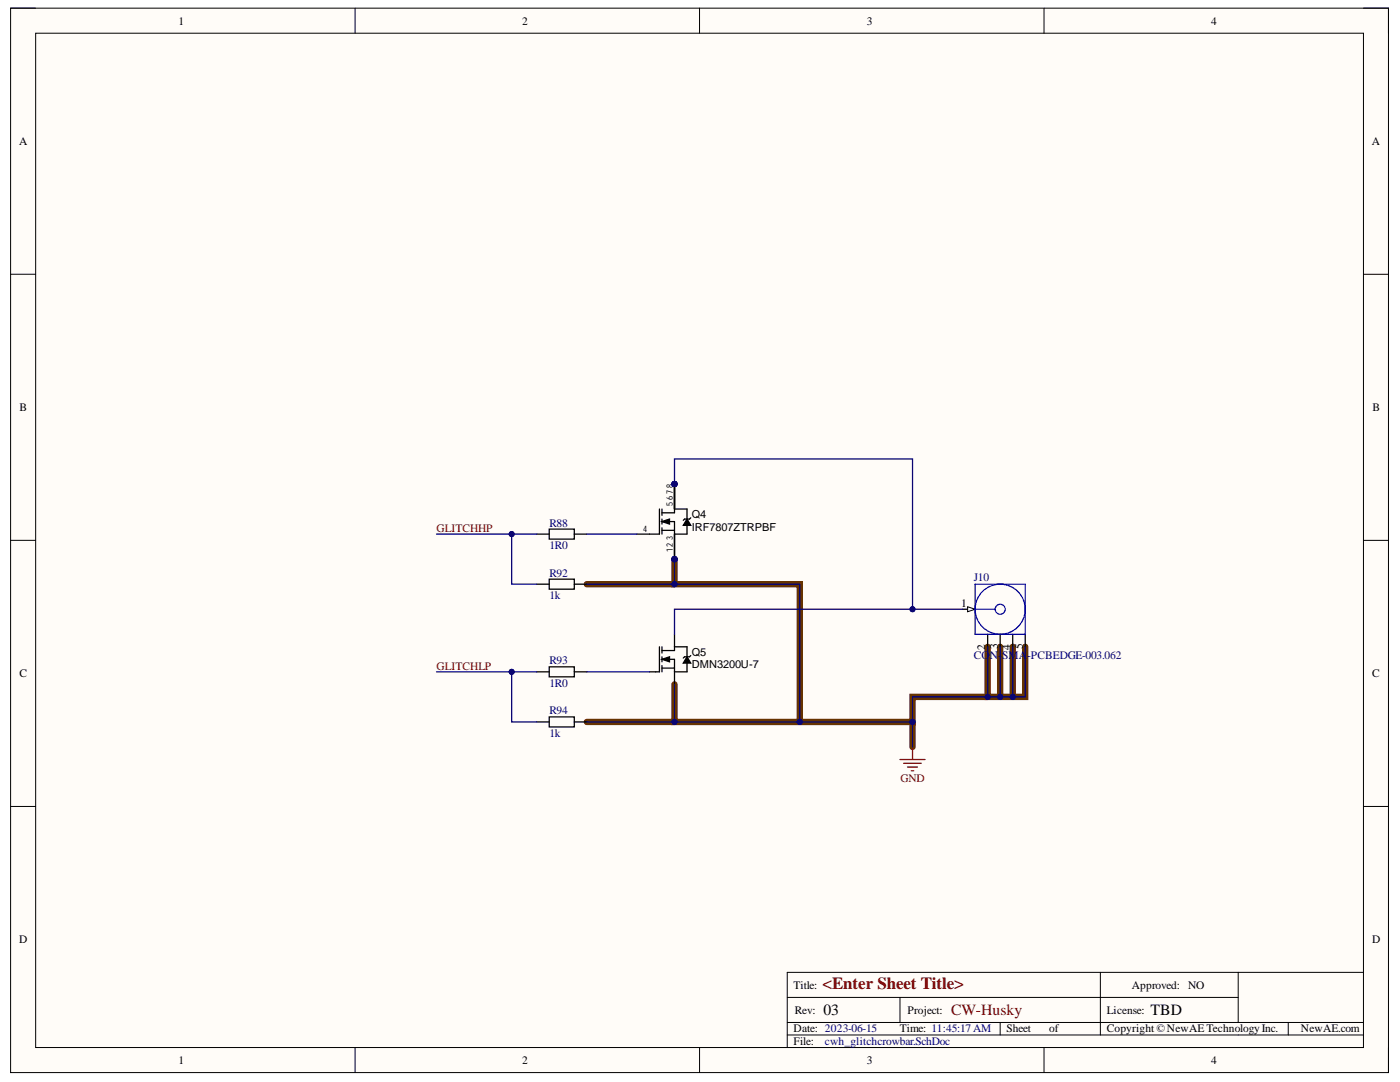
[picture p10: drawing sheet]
<svg xmlns="http://www.w3.org/2000/svg" width="279mm" height="216mm" viewBox="0 0 279 216" stroke-linecap="round" stroke-linejoin="round" font-family="sans-serif">
<defs><g id="words">
<text font-size="3.4" fill="#800000" x="164.1" y="197.3">&lt;Enter Sheet Title&gt;</text>
<g font-size="3.1">
<text x="164.4" y="202.6">03</text>
<text x="229.6" y="202.6">TBD</text>
</g>
<text font-size="3.1" fill="#800000" x="189.8" y="202.6">CW-Husky</text>
<g font-size="2.3">
<text x="35.6" y="4.9">1</text>
<text x="104.2" y="4.9">2</text>
<text x="173" y="4.9">3</text>
<text x="241.7" y="4.9">4</text>
<text x="3.8" y="28.9">A</text>
<text x="273.8" y="28.9">A</text>
<text x="3.9" y="82">B</text>
<text x="273.9" y="82">B</text>
<text x="191.8" y="121.1">1</text>
<text x="196.6" y="129.6" transform="rotate(-90 196.6 129.6)">2</text>
<text x="199.2" y="129.5" transform="rotate(-90 199.2 129.5)">3</text>
<text x="201.6" y="129.6" transform="rotate(-90 201.6 129.6)">4</text>
<text x="204.1" y="129.5" transform="rotate(-90 204.1 129.5)">5</text>
<text x="3.9" y="135.1">C</text>
<text x="273.9" y="135.1">C</text>
<text x="3.8" y="188.2">D</text>
<text x="273.9" y="188.2">D</text>
<text x="158.4" y="197.3">Title:</text>
<text x="225.9" y="197.3">Approved:</text>
<text x="237.1" y="197.3">NO</text>
<text x="158.6" y="202.3">Rev:</text>
<text x="181.1" y="202.3">Project:</text>
<text x="220.9" y="202.3">License:</text>
<text x="158.4" y="206">Date: 2023-06-15</text>
<text x="158.4" y="208.5">File:</text>
<text x="179.6" y="206">Time: 11:45:17AM</text>
<text x="200.8" y="206">Sheet</text>
<text x="209.4" y="206">of</text>
<text x="220.9" y="206">Copyright©NewAETechnologyInc.</text>
<text x="259.6" y="206">NewAE.com</text>
<text x="35.6" y="212.2">1</text>
<text x="104.2" y="212.2">2</text>
<text x="173" y="212.2">3</text>
<text x="241.7" y="212.2">4</text>
</g>
<g font-size="2.3" fill="#800000">
<text x="87.1" y="106.1">GLITCHHP</text>
<text x="87.1" y="133.6">GLITCHLP</text>
<text x="179.7" y="156">GND</text>
</g>
<g font-size="2.3" fill="#000080">
<text x="109.6" y="105.1">R88</text>
<text x="109.6" y="109.6">1R0</text>
<text x="109.6" y="115.1">R92</text>
<text x="109.6" y="119.6">1k</text>
<text x="194.3" y="115.8">J10</text>
<text x="194.3" y="131.6">CO</text>
<text x="197.5" y="131.6">N-SMA</text>
<text x="205" y="131.6">-PCBEDGE-003.062</text>
<text x="109.6" y="132.6">R93</text>
<text x="109.6" y="137.1">1R0</text>
<text x="109.6" y="142.6">R94</text>
<text x="109.6" y="147.1">1k</text>
<text x="164.6" y="208.5">cwh_glitchcrowbar.SchDoc</text>
</g>
<g font-size="2.2">
<text x="138.1" y="103.3">Q4</text>
<text x="138.1" y="105.9">IRF7807ZTRPBF</text>
<text x="138.1" y="130.8">Q5</text>
<text x="138.1" y="133.4">DMN3200U-7</text>
</g>
<g font-size="1.8">
<text x="134.3" y="101" transform="rotate(-90 134.3 101)">5678</text>
<text x="128.3" y="106.2">4</text>
<text x="134.3" y="110.1" transform="rotate(-90 134.3 110.1)">123</text>
</g>
</g></defs>
<path d="M2.1 1.6h275v212.4h-275z" fill-rule="evenodd" fill="#fffcf8"/>
<path d="M2.1 1.6h275v212.4h-275z" fill="none" stroke="#000" stroke-width=".2"/>
<path d="M7.1 6.6h265v202.4h-265z" fill-rule="evenodd" fill="#fffcf8"/>
<g fill="none" stroke="#000" stroke-width=".2">
<path d="M2.1 1.6h5M7.1 6.6h265v202.4h-265zM70.9 1.6v5M139.6 1.6v5M208.4 1.6v5M272.1 1.6h5v5M2.1 54.7h5M272.1 54.7h5M2.1 107.8h5M272.1 107.8h5M2.1 160.9h5M272.1 160.9h5"/>
<path d="M157.1 199h90M179.6 199v5M219.6 194v12.5M247.1 194v10M272.1 194h-115v15M70.9 209v5M139.6 209v5M157.1 206.5h115M157.1 204h115M199.6 204v2.5M208.4 209v5M257.1 204v2.5"/>
<path d="M277.1 209v5"/>
</g>
<path d="M117.1 116.6h17.5M134.6 111.6v5h25v27.5M134.6 136.6v7.5h47.5v-5h15M197.1 129.1v10h7.5v-10M199.6 129.1v10M202.1 129.1v10M117.1 144.1h17.5M182.1 144.1v4.9" fill="none" stroke="#630" stroke-width="1.3"/>
<path d="M192.1 121.6h2.5M204.6 126.6v2.5" fill="none" stroke="#000" stroke-width=".25"/>
<g fill="none" stroke="#00f" stroke-width=".25">
<circle cx="199.6" cy="121.6" r="5"/>
<circle cx="199.6" cy="121.6" r="1"/>
</g>
<path d="M193.1 121.1l1.5 .5-1.5 .5z" fill="#f8fcff"/>
<path d="M193.1 121.1l1.5 .5-1.5 .5z" fill="none" stroke="#000" stroke-width=".2"/>
<g fill="none" stroke="#000" stroke-width=".25">
<path d="M131.6 129.1v5h-2M132.1 131.6l1.5-.5v1zM132.1 131.6h2.5v5M132.1 133.3h2.5M132.1 129.1v1.2M132.1 131.1v1M132.1 132.8v1.3M134.6 126.6v3.2h-2.5M134.6 129.1h2.5v2M137.1 131.1l.8 1.2h-1.5zM137.1 132.3v1.8h-2.5M137.9 130.8l-.3 .3h-1l-.2 .2"/>
<path d="M197.1 126.6v2.5M199.6 126.6v2.5M202.1 126.6v2.5"/>
</g>
<path d="M194.6 116.6h10v10h-10zM194.6 121.6h4" fill="none" stroke="#00f" stroke-width=".25"/>
<path d="M132.1 131.6l1.5-.5v1zM137.1 131.1l.8 1.2h-1.5z" fill="#000"/>
<circle cx="134.6" cy="96.6" r=".5" fill="#000080"/>
<circle cx="134.6" cy="96.6" r=".5" fill="none" stroke="#000080" stroke-width=".2"/>
<circle cx="134.6" cy="96.6" r=".5" fill="#000080"/>
<circle cx="134.6" cy="96.6" r=".5" fill="none" stroke="#000080" stroke-width=".2"/>
<circle cx="134.6" cy="96.6" r=".5" fill="#000080"/>
<circle cx="134.6" cy="96.6" r=".5" fill="none" stroke="#000080" stroke-width=".2"/>
<circle cx="134.6" cy="111.6" r=".5" fill="#000080"/>
<circle cx="134.6" cy="111.6" r=".5" fill="none" stroke="#000080" stroke-width=".2"/>
<circle cx="134.6" cy="111.6" r=".5" fill="#000080"/>
<circle cx="134.6" cy="111.6" r=".5" fill="none" stroke="#000080" stroke-width=".2"/>
<circle cx="134.6" cy="111.6" r=".5" fill="#000080"/>
<circle cx="134.6" cy="111.6" r=".5" fill="none" stroke="#000080" stroke-width=".2"/>
<circle cx="134.6" cy="96.6" r=".5" fill="#000080"/>
<circle cx="134.6" cy="96.6" r=".5" fill="none" stroke="#000080" stroke-width=".2"/>
<path d="M134.6 96.6v5" fill="none" stroke="#000" stroke-width=".25"/>
<circle cx="134.6" cy="96.6" r=".5" fill="#000080"/>
<circle cx="134.6" cy="96.6" r=".5" fill="none" stroke="#000080" stroke-width=".2"/>
<path d="M134.6 96.6v5" fill="none" stroke="#000" stroke-width=".25"/>
<circle cx="134.6" cy="96.6" r=".5" fill="#000080"/>
<circle cx="134.6" cy="96.6" r=".5" fill="none" stroke="#000080" stroke-width=".2"/>
<path d="M134.6 96.6v5" fill="none" stroke="#000" stroke-width=".25"/>
<circle cx="134.6" cy="96.6" r=".5" fill="#000080"/>
<circle cx="134.6" cy="96.6" r=".5" fill="none" stroke="#000080" stroke-width=".2"/>
<path d="M134.6 106.6v5" fill="none" stroke="#000" stroke-width=".25"/>
<circle cx="134.6" cy="111.6" r=".5" fill="#000080"/>
<circle cx="134.6" cy="111.6" r=".5" fill="none" stroke="#000080" stroke-width=".2"/>
<path d="M134.6 106.6v5" fill="none" stroke="#000" stroke-width=".25"/>
<circle cx="134.6" cy="111.6" r=".5" fill="#000080"/>
<circle cx="134.6" cy="111.6" r=".5" fill="none" stroke="#000080" stroke-width=".2"/>
<path d="M127.1 106.6h2.5M134.6 106.6v5" fill="none" stroke="#000" stroke-width=".25"/>
<circle cx="134.6" cy="111.6" r=".5" fill="#000080"/>
<circle cx="134.6" cy="111.6" r=".5" fill="none" stroke="#000080" stroke-width=".2"/>
<path d="M134.6 96.6v5.7h-2.5M132.1 104.1l1.5-.5v1zM132.1 104.1h2.5v2.5M132.1 105.8h2.5M132.1 101.6v1.2M132.1 103.6v1M132.1 105.3v1.3M137.1 103.6l.8 1.2h-1.5zM137.1 101.6v2M137.1 104.8v1.8" fill="none" stroke="#000" stroke-width=".25"/>
<path d="M132.1 104.1l1.5-.5v1zM137.1 103.6l.8 1.2h-1.5z" fill="#000"/>
<circle cx="134.6" cy="96.6" r=".5" fill="#000080"/>
<circle cx="134.6" cy="96.6" r=".5" fill="none" stroke="#000080" stroke-width=".2"/>
<path d="M107.1 106.6h2.5M109.6 105.6h5v2h-5zM114.6 106.6h2.5M131.6 101.6v5h-2M134.6 101.6h2.5M134.6 106.6h2.5M137.9 103.3l-.3 .3h-1l-.2 .2M107.1 134.1h2.5M109.6 133.1h5v2h-5zM114.6 134.1h2.5" fill="none" stroke="#000" stroke-width=".25"/>
<path d="M179.6 151.6h5M180.4 152.3h3.5M181.1 153.1h2M181.9 153.8h.5M182.1 149v2.6" fill="none" stroke="#800000" stroke-width=".25"/>
<path d="M192.1 121.6h-57.5v5" fill="none" stroke="#000080" stroke-width=".25"/>
<circle cx="182.1" cy="121.6" r=".5" fill="#000080"/>
<circle cx="182.1" cy="121.6" r=".5" fill="none" stroke="#000080" stroke-width=".2"/>
<path d="M134.6 96.6v-5h47.5v30" fill="none" stroke="#000080" stroke-width=".25"/>
<circle cx="134.6" cy="96.6" r=".5" fill="#000080"/>
<circle cx="134.6" cy="96.6" r=".5" fill="none" stroke="#000080" stroke-width=".2"/>
<circle cx="182.1" cy="121.6" r=".5" fill="#000080"/>
<circle cx="182.1" cy="121.6" r=".5" fill="none" stroke="#000080" stroke-width=".2"/>
<path d="M197.1 129.1v10h7.5v-10" fill="none" stroke="#000080" stroke-width=".25"/>
<circle cx="197.1" cy="139.1" r=".5" fill="#000080"/>
<circle cx="197.1" cy="139.1" r=".5" fill="none" stroke="#000080" stroke-width=".2"/>
<circle cx="199.6" cy="139.1" r=".5" fill="#000080"/>
<circle cx="199.6" cy="139.1" r=".5" fill="none" stroke="#000080" stroke-width=".2"/>
<circle cx="202.1" cy="139.1" r=".5" fill="#000080"/>
<circle cx="202.1" cy="139.1" r=".5" fill="none" stroke="#000080" stroke-width=".2"/>
<path d="M202.1 129.1v10" fill="none" stroke="#000080" stroke-width=".25"/>
<circle cx="202.1" cy="139.1" r=".5" fill="#000080"/>
<circle cx="202.1" cy="139.1" r=".5" fill="none" stroke="#000080" stroke-width=".2"/>
<path d="M199.6 129.1v10" fill="none" stroke="#000080" stroke-width=".25"/>
<circle cx="199.6" cy="139.1" r=".5" fill="#000080"/>
<circle cx="199.6" cy="139.1" r=".5" fill="none" stroke="#000080" stroke-width=".2"/>
<path d="M134.6 136.6v7.5h47.5v-5h15" fill="none" stroke="#000080" stroke-width=".25"/>
<circle cx="197.1" cy="139.1" r=".5" fill="#000080"/>
<circle cx="197.1" cy="139.1" r=".5" fill="none" stroke="#000080" stroke-width=".2"/>
<circle cx="182.1" cy="144.1" r=".5" fill="#000080"/>
<circle cx="182.1" cy="144.1" r=".5" fill="none" stroke="#000080" stroke-width=".2"/>
<circle cx="159.6" cy="144.1" r=".5" fill="#000080"/>
<circle cx="159.6" cy="144.1" r=".5" fill="none" stroke="#000080" stroke-width=".2"/>
<circle cx="134.6" cy="144.1" r=".5" fill="#000080"/>
<circle cx="134.6" cy="144.1" r=".5" fill="none" stroke="#000080" stroke-width=".2"/>
<path d="M134.6 111.6v5h25v27.5" fill="none" stroke="#000080" stroke-width=".25"/>
<circle cx="134.6" cy="111.6" r=".5" fill="#000080"/>
<circle cx="134.6" cy="111.6" r=".5" fill="none" stroke="#000080" stroke-width=".2"/>
<circle cx="134.6" cy="116.6" r=".5" fill="#000080"/>
<circle cx="134.6" cy="116.6" r=".5" fill="none" stroke="#000080" stroke-width=".2"/>
<circle cx="159.6" cy="144.1" r=".5" fill="#000080"/>
<circle cx="159.6" cy="144.1" r=".5" fill="none" stroke="#000080" stroke-width=".2"/>
<path d="M182.1 144.1v4.9" fill="none" stroke="#000080" stroke-width=".25"/>
<circle cx="182.1" cy="144.1" r=".5" fill="#000080"/>
<circle cx="182.1" cy="144.1" r=".5" fill="none" stroke="#000080" stroke-width=".2"/>
<path d="M87.1 106.6h20M117.1 106.6h10M117.1 134.1h12.5" fill="none" stroke="#000080" stroke-width=".25"/>
<circle cx="102.1" cy="106.6" r=".5" fill="#000080"/>
<circle cx="102.1" cy="106.6" r=".5" fill="none" stroke="#000080" stroke-width=".2"/>
<path d="M87.1 134.1h20" fill="none" stroke="#000080" stroke-width=".25"/>
<circle cx="102.1" cy="134.1" r=".5" fill="#000080"/>
<circle cx="102.1" cy="134.1" r=".5" fill="none" stroke="#000080" stroke-width=".2"/>
<path d="M107.1 116.6h2.5M109.6 115.6h5v2h-5zM114.6 116.6h2.5M107.1 144.1h2.5M109.6 143.1h5v2h-5zM114.6 144.1h2.5" fill="none" stroke="#000" stroke-width=".25"/>
<path d="M117.1 116.6h17.5" fill="none" stroke="#000080" stroke-width=".25"/>
<circle cx="134.6" cy="116.6" r=".5" fill="#000080"/>
<circle cx="134.6" cy="116.6" r=".5" fill="none" stroke="#000080" stroke-width=".2"/>
<path d="M102.1 106.6v10h5" fill="none" stroke="#000080" stroke-width=".25"/>
<circle cx="102.1" cy="106.6" r=".5" fill="#000080"/>
<circle cx="102.1" cy="106.6" r=".5" fill="none" stroke="#000080" stroke-width=".2"/>
<path d="M102.1 134.1v10h5" fill="none" stroke="#000080" stroke-width=".25"/>
<circle cx="102.1" cy="134.1" r=".5" fill="#000080"/>
<circle cx="102.1" cy="134.1" r=".5" fill="none" stroke="#000080" stroke-width=".2"/>
<path d="M117.1 144.1h17.5" fill="none" stroke="#000080" stroke-width=".25"/>
<circle cx="134.6" cy="144.1" r=".5" fill="#000080"/>
<circle cx="134.6" cy="144.1" r=".5" fill="none" stroke="#000080" stroke-width=".2"/>
<use href="#words"/>
</svg>
